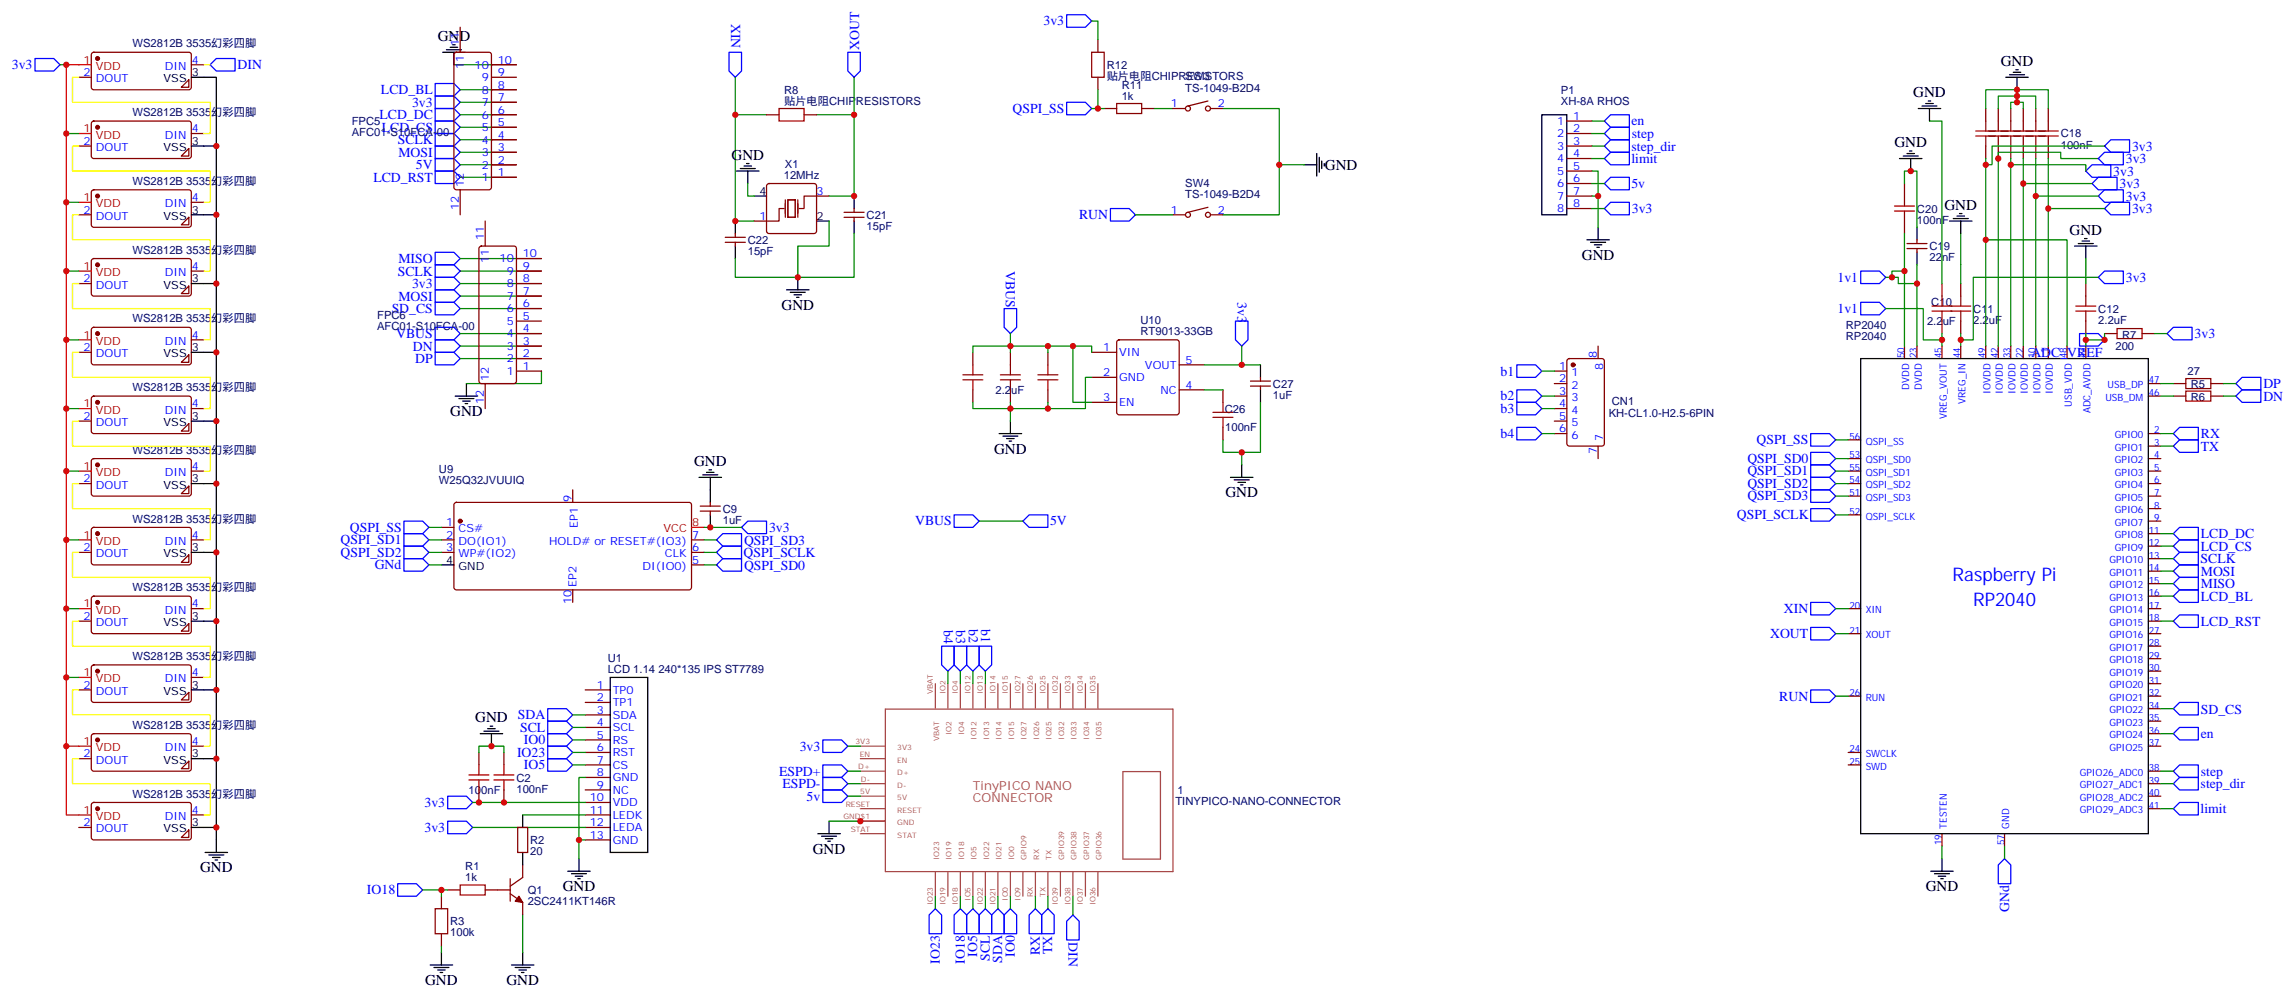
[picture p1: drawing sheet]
<svg xmlns="http://www.w3.org/2000/svg" width="648mm" height="282mm" viewBox="0 0 648 282" stroke-linecap="round" stroke-linejoin="round" font-family="sans-serif">
<defs><g id="words">
<g font-size="5.3" fill="#00f">
<text x="550.9" y="163.8">Raspberry Pi</text>
<text x="556.6" y="170.9">RP2040</text>
</g>
<g font-size="4.2">
<text x="123.5" y="11.5">GND</text>
<text x="564.4" y="18.5">GND</text>
<text x="539.8" y="27.4">GND</text>
<text x="534.5" y="41.5">GND</text>
<text x="206.4" y="45">GND</text>
<text x="373.8" y="47.9">GND</text>
<text x="548.6" y="59.1">GND</text>
<text x="583.8" y="66.2">GND</text>
<text x="446.3" y="73.3">GND</text>
<text x="220.5" y="87.4">GND</text>
<text x="127" y="117.4">GND</text>
<text x="195.8" y="131.4">GND</text>
<text x="280.5" y="128">GND</text>
<text x="345.7" y="140.3">GND</text>
<text x="134.1" y="203.8">GND</text>
<text x="229.3" y="240.9">GND</text>
<text x="56.4" y="246.2">GND</text>
<text x="158.7" y="251.5">GND</text>
<text x="543.3" y="251.5">GND</text>
<text x="119.9" y="277.9">GND</text>
<text x="142.9" y="277.9">GND</text>
</g>
<g font-size="3.9" fill="#00f">
<text x="206.3" y="6.7" transform="rotate(90 206.3 6.7)">XIN</text>
<text x="294.4" y="7.2">3v3</text>
<text x="242.4" y="14.2" transform="rotate(-90 242.4 14.2)">XOUT</text>
<text x="3.4" y="19.5">3v3</text>
<text x="67" y="19.6">DIN</text>
<text x="107.5" y="26.6">LCD_BL</text>
<text x="107" y="33.6">LCD_DC</text>
<text x="116.2" y="30.1">3v3</text>
<text x="285.7" y="31.9">QSPI_SS</text>
<text x="460.2" y="35.4">en</text>
<text x="107.7" y="37.1">LCD_CS</text>
<text x="112.2" y="40.7">SCLK</text>
<text x="460.4" y="39">step</text>
<text x="112.4" y="44.2">MOSI</text>
<text x="117.3" y="47.7">5V</text>
<text x="460.2" y="46.1">limit</text>
<text x="460.3" y="42.5">step_dir</text>
<text x="599.7" y="46.1">3v3</text>
<text x="601.5" y="42.5">3v3</text>
<text x="105.3" y="51.3">LCD_RST</text>
<text x="460.2" y="53">5v</text>
<text x="596.2" y="49.6">3v3</text>
<text x="598" y="53.1">3v3</text>
<text x="599.7" y="56.6">3v3</text>
<text x="304.4" y="61.8">RUN</text>
<text x="460.4" y="60.1">3v3</text>
<text x="601.5" y="60.2">3v3</text>
<text x="112.2" y="77.8">SCLK</text>
<text x="112.4" y="74.2">MISO</text>
<text x="283.7" y="76.4" transform="rotate(90 283.7 76.4)">VBUS</text>
<text x="116.2" y="81.3">3v3</text>
<text x="518.4" y="79.5">1v1</text>
<text x="599.7" y="79.6">3v3</text>
<text x="110.5" y="88.3">SD_CS</text>
<text x="112.4" y="84.8">MOSI</text>
<text x="349.1" y="85.1" transform="rotate(90 349.1 85.1)">3v3</text>
<text x="518.4" y="88.3">1v1</text>
<text x="111.8" y="95.4">VBUS</text>
<text x="619.1" y="95.4">3v3</text>
<text x="116.5" y="98.9">DN</text>
<text x="573.1" y="100.7">ADC_VREF</text>
<text x="117.1" y="102.4">DP</text>
<text x="423.3" y="106">b1</text>
<text x="423.3" y="112.9">b2</text>
<text x="638.5" y="109.6">DP</text>
<text x="638.5" y="113.1">DN</text>
<text x="423.3" y="116.5">b3</text>
<text x="423.3" y="123.5">b4</text>
<text x="495.6" y="125.3">QSPI_SS</text>
<text x="620.9" y="123.7">RX</text>
<text x="493" y="130.6">QSPI_SD0</text>
<text x="620.9" y="127.2">TX</text>
<text x="493" y="134.2">QSPI_SD1</text>
<text x="493" y="137.7">QSPI_SD2</text>
<text x="493" y="141.2">QSPI_SD3</text>
<text x="258.2" y="148.3">VBUS</text>
<text x="296.2" y="148.2">5V</text>
<text x="490" y="146.5">QSPI_SCLK</text>
<text x="96.1" y="153.6">QSPI_SD1</text>
<text x="98.7" y="150">QSPI_SS</text>
<text x="209.9" y="153.6">QSPI_SD3</text>
<text x="217" y="150.1">3v3</text>
<text x="620.9" y="151.9">LCD_DC</text>
<text x="620.9" y="155.4">LCD_CS</text>
<text x="96.1" y="157.1">QSPI_SD2</text>
<text x="105.7" y="160.6">GNd</text>
<text x="209.8" y="157.2">QSPI_SCLK</text>
<text x="209.9" y="160.7">QSPI_SD0</text>
<text x="620.8" y="158.9">SCLK</text>
<text x="620.9" y="162.5">MOSI</text>
<text x="620.9" y="166">MISO</text>
<text x="503.2" y="173">XIN</text>
<text x="620.9" y="169.5">LCD_BL</text>
<text x="266.2" y="177.8" transform="rotate(90 266.2 177.8)">b4</text>
<text x="269.8" y="177.8" transform="rotate(90 269.8 177.8)">b3</text>
<text x="273.3" y="177.5" transform="rotate(90 273.3 177.5)">b2</text>
<text x="276.8" y="177.5" transform="rotate(90 276.8 177.5)">b1</text>
<text x="499.4" y="180">XOUT</text>
<text x="620.9" y="176.6">LCD_RST</text>
<text x="502" y="197.7">RUN</text>
<text x="146.1" y="203">SDA</text>
<text x="620.9" y="201.3">SD_CS</text>
<text x="146.7" y="206.5">SCL</text>
<text x="620.9" y="208.3">en</text>
<text x="145.9" y="213.6">IO23</text>
<text x="147.8" y="210">IO0</text>
<text x="225.6" y="211.8">3v3</text>
<text x="147.8" y="217.1">IO5</text>
<text x="219.8" y="218.8">ESPD+</text>
<text x="620.9" y="218.8">step</text>
<text x="119.8" y="227.7">3v3</text>
<text x="220.7" y="222.3">ESPD-</text>
<text x="227.5" y="225.9">5v</text>
<text x="620.8" y="222.4">step_dir</text>
<text x="620.8" y="229.4">limit</text>
<text x="119.8" y="234.7">3v3</text>
<text x="103.5" y="252.3">IO18</text>
<text x="566.8" y="257.4" transform="rotate(-90 566.8 257.4)">GNd</text>
<text x="293.3" y="269.4" transform="rotate(-90 293.3 269.4)">RX</text>
<text x="296.9" y="269.2" transform="rotate(-90 296.9 269.2)">TX</text>
<text x="301.4" y="265.9" transform="rotate(90 301.4 265.9)">DIN</text>
<text x="265.1" y="271.9" transform="rotate(-90 265.1 271.9)">IO23</text>
<text x="272.2" y="271.9" transform="rotate(-90 272.2 271.9)">IO18</text>
<text x="275.7" y="270" transform="rotate(-90 275.7 270)">IO5</text>
<text x="279.2" y="271.1" transform="rotate(-90 279.2 271.1)">SCL</text>
<text x="282.7" y="271.7" transform="rotate(-90 282.7 271.7)">SDA</text>
<text x="286.3" y="270" transform="rotate(-90 286.3 270)">IO0</text>
</g>
<g font-size="3.5" fill="#a54b4b">
<text x="274.5" y="222.9">TinyPICO NANO</text>
<text x="274.5" y="226.4">CONNECTOR</text>
</g>
<g font-size="3.2" fill="#f00">
<text x="23.6" y="17.9">1</text>
<text x="27.1" y="19.7">VDD</text>
<text x="23.6" y="37.3">1</text>
<text x="27.1" y="39.1">VDD</text>
<text x="23.6" y="56.7">1</text>
<text x="27.1" y="58.5">VDD</text>
<text x="23.6" y="76.1">1</text>
<text x="27.1" y="77.9">VDD</text>
<text x="23.6" y="95.5">1</text>
<text x="27.1" y="97.3">VDD</text>
<text x="23.6" y="114.9">1</text>
<text x="27.1" y="116.7">VDD</text>
<text x="23.6" y="132.6">1</text>
<text x="27.1" y="134.3">VDD</text>
<text x="195.3" y="148.4">8</text>
<text x="23.6" y="152">1</text>
<text x="27.1" y="153.7">VDD</text>
<text x="187.2" y="150.2">VCC</text>
<text x="23.6" y="171.4">1</text>
<text x="27.1" y="173.1">VDD</text>
<text x="23.6" y="190.8">1</text>
<text x="27.1" y="192.5">VDD</text>
<text x="23.6" y="210.2">1</text>
<text x="27.1" y="211.9">VDD</text>
<text x="23.6" y="229.6">1</text>
<text x="27.1" y="231.4">VDD</text>
</g>
<g font-size="3.2" fill="#000080">
<text x="37.4" y="13.4">WS2812B 3535幻彩四脚</text>
<text x="312.2" y="22.6">贴片电阻CHIPRESISTORS</text>
<text x="312.2" y="19.4">R12</text>
<text x="334.4" y="22.7">SW3</text>
<text x="221.2" y="29.6">贴片电阻CHIPRESISTORS</text>
<text x="221.2" y="26.4">R8</text>
<text x="316.4" y="28.2">1k</text>
<text x="316.4" y="25">R11</text>
<text x="334.4" y="25.9">TS-1049-B2D4</text>
<text x="440.4" y="29.6">XH-8A RHOS</text>
<text x="440.4" y="26.6">P1</text>
<text x="37.4" y="32.8">WS2812B 3535</text>
<text x="59.6" y="32.8">幻彩四脚</text>
<text x="99.2" y="35.3">FPC5</text>
<text x="99.2" y="38.5">AFC01-S10FCA-00</text>
<text x="581.4" y="42">100nF</text>
<text x="581.4" y="38.8">C18</text>
<text x="221.4" y="47.4">X1</text>
<text x="37.4" y="52.2">WS2812B 3535</text>
<text x="59.6" y="52.2">幻彩四脚</text>
<text x="221.1" y="50.5">12MHz</text>
<text x="334.4" y="52.7">SW4</text>
<text x="334.4" y="55.8">TS-1049-B2D4</text>
<text x="540.8" y="60">C20</text>
<text x="244.5" y="64.9">15pF</text>
<text x="244.5" y="61.7">C21</text>
<text x="540.8" y="63.1">100nF</text>
<text x="37.4" y="71.6">WS2812B 3535</text>
<text x="59.6" y="71.6">幻彩四脚</text>
<text x="211" y="72">15pF</text>
<text x="211" y="68.8">C22</text>
<text x="544.3" y="70.6">C19</text>
<text x="544.3" y="73.7">22nF</text>
<text x="544.8" y="86.4">C10</text>
<text x="556.7" y="88.2">C11</text>
<text x="592" y="88.2">C12</text>
<text x="37.4" y="91">WS2812B 3535</text>
<text x="59.6" y="91">幻彩四脚</text>
<text x="106.4" y="93.1">AFC01-S10FCA-00</text>
<text x="106.4" y="90">FPC6</text>
<text x="321.7" y="94.6">RT9013-33GB</text>
<text x="321.7" y="91.5">U10</text>
<text x="520.7" y="95.9">RP2040</text>
<text x="520.7" y="92.8">RP2040</text>
<text x="543.7" y="91.7">2.2uF</text>
<text x="556.7" y="91.4">2.2uF</text>
<text x="592" y="91.4">2.2uF</text>
<text x="598.7" y="95.5">R7</text>
<text x="596.8" y="98.8">200</text>
<text x="617.1" y="105.8">27</text>
<text x="37.4" y="110.4">WS2812B 3535</text>
<text x="59.6" y="110.4">幻彩四脚</text>
<text x="280.8" y="111.1">2.2uF</text>
<text x="359.1" y="112.5">1uF</text>
<text x="359.1" y="109.4">C27</text>
<text x="618.1" y="113.2">R6</text>
<text x="618.1" y="109.4">R5</text>
<text x="345.5" y="116.4">C26</text>
<text x="453.8" y="117.7">KH-CL1.0-H2.5-6PIN</text>
<text x="454.7" y="114.4">CN1</text>
<text x="345.6" y="121.7">100nF</text>
<text x="37.4" y="128">WS2812B 3535</text>
<text x="59.6" y="128">幻彩四脚</text>
<text x="123.8" y="136.5">W25Q32JVUUIQ</text>
<text x="123.8" y="133.4">U9</text>
<text x="37.4" y="147.4">WS2812B 3535</text>
<text x="59.6" y="147.4">幻彩四脚</text>
<text x="203.9" y="147.8">1uF</text>
<text x="203.9" y="144.6">C9</text>
<text x="37.4" y="166.8">WS2812B 3535</text>
<text x="59.6" y="166.8">幻彩四脚</text>
<text x="37.4" y="186.2">WS2812B 3535</text>
<text x="59.6" y="186.2">幻彩四脚</text>
<text x="171.4" y="189.8">LCD 1.14 240*135 IPS ST7789</text>
<text x="171.4" y="186.7">U1</text>
<text x="37.4" y="205.6">WS2812B 3535</text>
<text x="59.6" y="205.6">幻彩四脚</text>
<text x="145.7" y="220.5">C2</text>
<text x="37.4" y="225">WS2812B 3535</text>
<text x="59.6" y="225">幻彩四脚</text>
<text x="132.2" y="224">100nF</text>
<text x="145.7" y="223.7">100nF</text>
<text x="331.6" y="227.2">TINYPICO-NANO-CONNECTOR</text>
<text x="332.2" y="224.1">1</text>
<text x="149.6" y="238.1">R2</text>
<text x="131.2" y="245.5">R1</text>
<text x="149.6" y="241.3">20</text>
<text x="131.2" y="248.6">1k</text>
<text x="148.9" y="255.4">2SC2411KT146R</text>
<text x="148.9" y="252.2">Q1</text>
<text x="127" y="261.1">R3</text>
<text x="127" y="264.2">100k</text>
</g>
<g font-size="3.2" fill="#00f">
<text x="54.2" y="17.9">4</text>
<text x="129.5" y="13" transform="rotate(-90 129.5 13)">11</text>
<text x="140.4" y="17.9">10</text>
<text x="23.6" y="21.4">2</text>
<text x="27.1" y="23.2">DOUT</text>
<text x="46.5" y="19.7">DIN</text>
<text x="130.9" y="19.5" transform="rotate(-90 130.9 19.5)">11</text>
<text x="133.9" y="19.3">10</text>
<text x="135.9" y="22.9">9</text>
<text x="140.4" y="21.4">9</text>
<text x="135.9" y="29.9">7</text>
<text x="135.9" y="26.4">8</text>
<text x="140.4" y="28.5">7</text>
<text x="140.4" y="25">8</text>
<text x="135.9" y="33.4">6</text>
<text x="140.4" y="35.6">5</text>
<text x="140.4" y="32">6</text>
<text x="330.3" y="30.3">1</text>
<text x="343.6" y="30.3">2</text>
<text x="439.3" y="35.2">1</text>
<text x="443.8" y="33.8">1</text>
<text x="23.6" y="40.9">2</text>
<text x="46.5" y="39.1">DIN</text>
<text x="54.2" y="37.3">4</text>
<text x="135.9" y="40.5">4</text>
<text x="135.9" y="37">5</text>
<text x="140.4" y="39.1">4</text>
<text x="439.3" y="38.7">2</text>
<text x="443.8" y="37.3">2</text>
<text x="443.8" y="40.9">3</text>
<text x="27.1" y="42.6">DOUT</text>
<text x="135.9" y="47.6">2</text>
<text x="135.9" y="44">3</text>
<text x="140.4" y="46.1">2</text>
<text x="140.4" y="42.6">3</text>
<text x="439.3" y="42.3">3</text>
<text x="439.3" y="45.8">4</text>
<text x="443.8" y="44.4">4</text>
<text x="443.8" y="47.9">5</text>
<text x="130.9" y="52.8" transform="rotate(-90 130.9 52.8)">12</text>
<text x="135.9" y="51.1">1</text>
<text x="140.4" y="49.7">1</text>
<text x="439.3" y="49.3">5</text>
<text x="439.3" y="52.8">6</text>
<text x="443.8" y="51.4">6</text>
<text x="46.5" y="58.5">DIN</text>
<text x="54.2" y="56.7">4</text>
<text x="129.5" y="59.3" transform="rotate(-90 129.5 59.3)">12</text>
<text x="230.4" y="55">3</text>
<text x="439.3" y="56.4">7</text>
<text x="439.3" y="59.9">8</text>
<text x="443.8" y="55">7</text>
<text x="443.8" y="58.5">8</text>
<text x="23.6" y="60.3">2</text>
<text x="27.1" y="62">DOUT</text>
<text x="214.2" y="62">1</text>
<text x="330.3" y="60.3">1</text>
<text x="343.6" y="60.3">2</text>
<text x="136.5" y="67.7" transform="rotate(-90 136.5 67.7)">11</text>
<text x="46.5" y="77.9">DIN</text>
<text x="54.2" y="76.1">4</text>
<text x="137.9" y="74.2" transform="rotate(-90 137.9 74.2)">11</text>
<text x="141" y="74">10</text>
<text x="143" y="77.5">9</text>
<text x="147.5" y="76.1">9</text>
<text x="147.5" y="72.6">10</text>
<text x="23.6" y="79.7">2</text>
<text x="27.1" y="81.4">DOUT</text>
<text x="143" y="81.1">8</text>
<text x="147.5" y="83.2">7</text>
<text x="147.5" y="79.7">8</text>
<text x="143" y="88.1">6</text>
<text x="143" y="84.6">7</text>
<text x="147.5" y="86.7">6</text>
<text x="54.2" y="95.5">4</text>
<text x="143" y="95.2">4</text>
<text x="143" y="91.7">5</text>
<text x="147.5" y="93.8">4</text>
<text x="147.5" y="90.2">5</text>
<text x="23.6" y="99.1">2</text>
<text x="27.1" y="100.8">DOUT</text>
<text x="46.5" y="97.3">DIN</text>
<text x="143" y="98.7">3</text>
<text x="147.5" y="100.8">2</text>
<text x="147.5" y="97.3">3</text>
<text x="311.2" y="99.1">1</text>
<text x="315.7" y="100.5">VIN</text>
<text x="450.5" y="101" transform="rotate(-90 450.5 101)">8</text>
<text x="137.9" y="107.5" transform="rotate(-90 137.9 107.5)">12</text>
<text x="143" y="105.8">1</text>
<text x="143" y="102.2">2</text>
<text x="147.5" y="104.4">1</text>
<text x="311.2" y="106.1">2</text>
<text x="315.7" y="107.5">GND</text>
<text x="323" y="104">VOUT</text>
<text x="334.4" y="102.6">5</text>
<text x="439.8" y="104.4">1</text>
<text x="439.8" y="107.9">2</text>
<text x="443.3" y="106.1">1</text>
<text x="452.3" y="104.5" transform="rotate(-90 452.3 104.5)">8</text>
<text x="311.2" y="113.2">3</text>
<text x="327.4" y="111.1">NC</text>
<text x="334.4" y="109.6">4</text>
<text x="439.8" y="111.4">3</text>
<text x="443.3" y="109.6">2</text>
<text x="443.3" y="113.2">3</text>
<text x="23.6" y="118.5">2</text>
<text x="46.5" y="116.7">DIN</text>
<text x="54.2" y="114.9">4</text>
<text x="136.5" y="114" transform="rotate(-90 136.5 114)">12</text>
<text x="315.7" y="114.6">EN</text>
<text x="439.8" y="114.9">4</text>
<text x="439.8" y="118.5">5</text>
<text x="443.3" y="116.7">4</text>
<text x="27.1" y="120.2">DOUT</text>
<text x="439.8" y="122">6</text>
<text x="443.3" y="120.2">5</text>
<text x="443.3" y="123.8">6</text>
<text x="452.3" y="124.6" transform="rotate(-90 452.3 124.6)">7</text>
<text x="450.5" y="128.1" transform="rotate(-90 450.5 128.1)">7</text>
<text x="23.6" y="136.1">2</text>
<text x="27.1" y="137.9">DOUT</text>
<text x="46.5" y="134.3">DIN</text>
<text x="54.2" y="132.6">4</text>
<text x="161.2" y="141.6" transform="rotate(-90 161.2 141.6)">9</text>
<text x="125.9" y="148.4">1</text>
<text x="163" y="149" transform="rotate(-90 163 149)">EP1</text>
<text x="23.6" y="155.5">2</text>
<text x="46.5" y="153.7">DIN</text>
<text x="54.2" y="152">4</text>
<text x="125.9" y="152">2</text>
<text x="125.9" y="155.5">3</text>
<text x="129.4" y="150.2">CS#</text>
<text x="129.4" y="153.7">DO(IO1)</text>
<text x="154.9" y="153.7">HOLD# or RESET#(IO3)</text>
<text x="195.3" y="155.5">6</text>
<text x="195.3" y="152">7</text>
<text x="27.1" y="157.3">DOUT</text>
<text x="129.4" y="157.3">WP#(IO2)</text>
<text x="181.3" y="160.8">DI(IO0)</text>
<text x="187.6" y="157.3">CLK</text>
<text x="195.3" y="159">5</text>
<text x="162.6" y="165.7" transform="rotate(-90 162.6 165.7)">EP2</text>
<text x="46.5" y="173.1">DIN</text>
<text x="54.2" y="171.4">4</text>
<text x="161.2" y="170.5" transform="rotate(-90 161.2 170.5)">10</text>
<text x="23.6" y="174.9">2</text>
<text x="27.1" y="176.7">DOUT</text>
<text x="54.2" y="190.8">4</text>
<text x="23.6" y="194.3">2</text>
<text x="27.1" y="196.1">DOUT</text>
<text x="46.5" y="192.5">DIN</text>
<text x="168.4" y="194.3">1</text>
<text x="168.4" y="197.8">2</text>
<text x="172.9" y="195.7">TP0</text>
<text x="168.4" y="201.4">3</text>
<text x="172.9" y="199.2">TP1</text>
<text x="172.9" y="202.8">SDA</text>
<text x="168.4" y="204.9">4</text>
<text x="168.4" y="208.4">5</text>
<text x="172.9" y="206.3">SCL</text>
<text x="172.9" y="209.8">RS</text>
<text x="23.6" y="213.7">2</text>
<text x="27.1" y="215.5">DOUT</text>
<text x="46.5" y="211.9">DIN</text>
<text x="54.2" y="210.2">4</text>
<text x="168.4" y="211.9">6</text>
<text x="168.4" y="215.5">7</text>
<text x="172.9" y="213.4">RST</text>
<text x="168.4" y="219">8</text>
<text x="172.9" y="216.9">CS</text>
<text x="172.9" y="220.4">GND</text>
<text x="166.4" y="226.1">10</text>
<text x="168.4" y="222.5">9</text>
<text x="172.9" y="223.9">NC</text>
<text x="172.9" y="227.5">VDD</text>
<text x="23.6" y="233.1">2</text>
<text x="46.5" y="231.4">DIN</text>
<text x="54.2" y="229.6">4</text>
<text x="166.4" y="229.6">11</text>
<text x="166.4" y="233.1">12</text>
<text x="172.9" y="231">LEDK</text>
<text x="27.1" y="234.9">DOUT</text>
<text x="166.4" y="236.6">13</text>
<text x="172.9" y="234.5">LEDA</text>
<text x="172.9" y="238.1">GND</text>
</g>
<g font-size="3.2">
<text x="46.2" y="23.2">VSS</text>
<text x="54.2" y="21.4">3</text>
<text x="54.2" y="40.9">3</text>
<text x="46.2" y="42.6">VSS</text>
<text x="214.2" y="55">4</text>
<text x="46.2" y="62">VSS</text>
<text x="54.2" y="60.3">3</text>
<text x="230.4" y="62">2</text>
<text x="46.2" y="81.4">VSS</text>
<text x="54.2" y="79.7">3</text>
<text x="46.2" y="100.8">VSS</text>
<text x="54.2" y="99.1">3</text>
<text x="54.2" y="118.5">3</text>
<text x="46.2" y="120.2">VSS</text>
<text x="46.2" y="137.9">VSS</text>
<text x="54.2" y="136.1">3</text>
<text x="54.2" y="155.5">3</text>
<text x="46.2" y="157.3">VSS</text>
<text x="125.9" y="159">4</text>
<text x="129.4" y="160.8">GND</text>
<text x="46.2" y="176.7">VSS</text>
<text x="54.2" y="174.9">3</text>
<text x="46.2" y="196.1">VSS</text>
<text x="54.2" y="194.3">3</text>
<text x="46.2" y="215.5">VSS</text>
<text x="54.2" y="213.7">3</text>
<text x="54.2" y="233.1">3</text>
<text x="46.2" y="234.9">VSS</text>
</g>
<g font-size="2.8" fill="#00f">
<text x="537.2" y="101.1" transform="rotate(-90 537.2 101.1)">50</text>
<text x="540.8" y="101.1" transform="rotate(-90 540.8 101.1)">23</text>
<text x="547.8" y="101.1" transform="rotate(-90 547.8 101.1)">45</text>
<text x="553.1" y="101.1" transform="rotate(-90 553.1 101.1)">44</text>
<text x="560.2" y="101.1" transform="rotate(-90 560.2 101.1)">49</text>
<text x="563.7" y="101.1" transform="rotate(-90 563.7 101.1)">42</text>
<text x="567.2" y="101.1" transform="rotate(-90 567.2 101.1)">33</text>
<text x="570.8" y="101.1" transform="rotate(-90 570.8 101.1)">22</text>
<text x="574.3" y="101.1" transform="rotate(-90 574.3 101.1)">10</text>
<text x="577.8" y="99.5" transform="rotate(-90 577.8 99.5)">1</text>
<text x="583.1" y="101.1" transform="rotate(-90 583.1 101.1)">48</text>
<text x="588.4" y="101.1" transform="rotate(-90 588.4 101.1)">43</text>
<text x="538.6" y="110" transform="rotate(-90 538.6 110)">DVDD</text>
<text x="542.1" y="110" transform="rotate(-90 542.1 110)">DVDD</text>
<text x="554.5" y="114" transform="rotate(-90 554.5 114)">VREG_IN</text>
<text x="561.5" y="111.1" transform="rotate(-90 561.5 111.1)">IOVDD</text>
<text x="565.1" y="111.1" transform="rotate(-90 565.1 111.1)">IOVDD</text>
<text x="568.6" y="111.1" transform="rotate(-90 568.6 111.1)">IOVDD</text>
<text x="572.1" y="111.1" transform="rotate(-90 572.1 111.1)">IOVDD</text>
<text x="575.6" y="111.1" transform="rotate(-90 575.6 111.1)">IOVDD</text>
<text x="579.2" y="111.1" transform="rotate(-90 579.2 111.1)">IOVDD</text>
<text x="594" y="113.1">USB_DM</text>
<text x="594.6" y="109.6">USB_DP</text>
<text x="606.2" y="108.2">47</text>
<text x="606.2" y="111.7">46</text>
<text x="549.2" y="118.2" transform="rotate(-90 549.2 118.2)">VREG_VOUT</text>
<text x="584.5" y="114.7" transform="rotate(-90 584.5 114.7)">USB_VDD</text>
<text x="589.8" y="116.6" transform="rotate(-90 589.8 116.6)">ADC_AVDD</text>
<text x="521.8" y="124.1">56</text>
<text x="526.3" y="125.4">QSPI_SS</text>
<text x="596.6" y="123.7">GPIO0</text>
<text x="607.7" y="125.8">3</text>
<text x="607.7" y="122.3">2</text>
<text x="521.8" y="129.4">53</text>
<text x="526.3" y="130.7">QSPI_SD0</text>
<text x="596.6" y="130.7">GPIO2</text>
<text x="596.6" y="127.2">GPIO1</text>
<text x="607.7" y="129.4">4</text>
<text x="521.8" y="132.9">55</text>
<text x="521.8" y="136.4">54</text>
<text x="526.3" y="134.2">QSPI_SD1</text>
<text x="526.3" y="137.8">QSPI_SD2</text>
<text x="596.6" y="137.8">GPIO4</text>
<text x="596.6" y="134.2">GPIO3</text>
<text x="607.7" y="136.4">6</text>
<text x="607.7" y="132.9">5</text>
<text x="521.8" y="139.9">51</text>
<text x="526.3" y="141.3">QSPI_SD3</text>
<text x="596.6" y="141.3">GPIO5</text>
<text x="607.7" y="143.5">8</text>
<text x="607.7" y="139.9">7</text>
<text x="521.8" y="145.2">52</text>
<text x="526.3" y="146.6">QSPI_SCLK</text>
<text x="596.6" y="148.4">GPIO7</text>
<text x="596.6" y="144.8">GPIO6</text>
<text x="607.7" y="147">9</text>
<text x="596.6" y="155.4">GPIO9</text>
<text x="596.6" y="151.9">GPIO8</text>
<text x="606.2" y="154.1">12</text>
<text x="606.2" y="150.5">11</text>
<text x="595.1" y="158.9">GPIO10</text>
<text x="606.2" y="161.1">14</text>
<text x="606.2" y="157.6">13</text>
<text x="595.1" y="166">GPIO12</text>
<text x="595.1" y="162.5">GPIO11</text>
<text x="606.2" y="164.6">15</text>
<text x="521.8" y="171.7">20</text>
<text x="526.3" y="173.1">XIN</text>
<text x="595.1" y="173.1">GPIO14</text>
<text x="595.1" y="169.5">GPIO13</text>
<text x="606.2" y="171.7">17</text>
<text x="606.2" y="168.2">16</text>
<text x="521.8" y="178.8">21</text>
<text x="595.1" y="176.6">GPIO15</text>
<text x="606.2" y="178.8">27</text>
<text x="606.2" y="175.2">18</text>
<text x="526.3" y="180.1">XOUT</text>
<text x="595.1" y="183.6">GPIO17</text>
<text x="595.1" y="180.1">GPIO16</text>
<text x="606.2" y="185.8">29</text>
<text x="606.2" y="182.3">28</text>
<text x="595.1" y="190.7">GPIO19</text>
<text x="595.1" y="187.2">GPIO18</text>
<text x="606.2" y="189.3">30</text>
<text x="521.8" y="196.4">26</text>
<text x="526.3" y="197.7">RUN</text>
<text x="595.1" y="197.7">GPIO21</text>
<text x="595.1" y="194.2">GPIO20</text>
<text x="606.2" y="196.4">32</text>
<text x="606.2" y="192.9">31</text>
<text x="595.1" y="201.3">GPIO22</text>
<text x="606.2" y="203.4">35</text>
<text x="606.2" y="199.9">34</text>
<text x="595.1" y="208.3">GPIO24</text>
<text x="595.1" y="204.8">GPIO23</text>
<text x="606.2" y="207">36</text>
<text x="521.8" y="215.8">25</text>
<text x="521.8" y="212.3">24</text>
<text x="526.3" y="213.6">SWCLK</text>
<text x="595.1" y="211.9">GPIO25</text>
<text x="606.2" y="210.5">37</text>
<text x="526.3" y="217.2">SWD</text>
<text x="586.7" y="218.9">GPIO26_ADC0</text>
<text x="606.2" y="221.1">39</text>
<text x="606.2" y="217.6">38</text>
<text x="586.7" y="226">GPIO28_ADC2</text>
<text x="586.7" y="222.4">GPIO27_ADC1</text>
<text x="606.2" y="224.6">40</text>
<text x="549.2" y="233.8" transform="rotate(-90 549.2 233.8)">TESTEN</text>
<text x="566.8" y="233.8" transform="rotate(-90 566.8 233.8)">GND</text>
<text x="586.7" y="229.5">GPIO29_ADC3</text>
<text x="606.2" y="228.1">41</text>
<text x="547.8" y="238.4" transform="rotate(-90 547.8 238.4)">19</text>
<text x="565.5" y="238.4" transform="rotate(-90 565.5 238.4)">57</text>
</g>
<g font-size="2.1" fill="#a54b4b">
<text x="263.2" y="195.8" transform="rotate(-90 263.2 195.8)">VBAT</text>
<text x="266.7" y="195.8" transform="rotate(-90 266.7 195.8)">IO2</text>
<text x="270.2" y="195.8" transform="rotate(-90 270.2 195.8)">IO4</text>
<text x="273.8" y="195.8" transform="rotate(-90 273.8 195.8)">IO12</text>
<text x="277.3" y="195.8" transform="rotate(-90 277.3 195.8)">IO13</text>
<text x="280.8" y="195.8" transform="rotate(-90 280.8 195.8)">IO14</text>
<text x="284.3" y="195.8" transform="rotate(-90 284.3 195.8)">IO15</text>
<text x="287.9" y="195.8" transform="rotate(-90 287.9 195.8)">IO27</text>
<text x="291.4" y="195.8" transform="rotate(-90 291.4 195.8)">IO26</text>
<text x="294.9" y="195.8" transform="rotate(-90 294.9 195.8)">IO25</text>
<text x="298.5" y="195.8" transform="rotate(-90 298.5 195.8)">IO32</text>
<text x="302" y="195.8" transform="rotate(-90 302 195.8)">IO33</text>
<text x="305.5" y="195.8" transform="rotate(-90 305.5 195.8)">IO34</text>
<text x="309" y="195.8" transform="rotate(-90 309 195.8)">IO35</text>
<text x="241.4" y="210">3V3</text>
<text x="264.9" y="209.1" transform="rotate(-90 264.9 209.1)">VBAT</text>
<text x="268.4" y="207.3" transform="rotate(-90 268.4 207.3)">IO2</text>
<text x="272" y="207.3" transform="rotate(-90 272 207.3)">IO4</text>
<text x="275.5" y="208.7" transform="rotate(-90 275.5 208.7)">IO12</text>
<text x="279" y="208.7" transform="rotate(-90 279 208.7)">IO13</text>
<text x="282.6" y="208.7" transform="rotate(-90 282.6 208.7)">IO14</text>
<text x="286.1" y="208.7" transform="rotate(-90 286.1 208.7)">IO15</text>
<text x="289.6" y="208.7" transform="rotate(-90 289.6 208.7)">IO27</text>
<text x="293.1" y="208.7" transform="rotate(-90 293.1 208.7)">IO26</text>
<text x="296.7" y="208.7" transform="rotate(-90 296.7 208.7)">IO25</text>
<text x="300.2" y="208.7" transform="rotate(-90 300.2 208.7)">IO32</text>
<text x="303.7" y="208.7" transform="rotate(-90 303.7 208.7)">IO33</text>
<text x="307.3" y="208.7" transform="rotate(-90 307.3 208.7)">IO34</text>
<text x="310.8" y="208.7" transform="rotate(-90 310.8 208.7)">IO35</text>
<text x="242.6" y="213.5">EN</text>
<text x="253.1" y="211.7">3V3</text>
<text x="253.1" y="215.2">EN</text>
<text x="242.1" y="217">D+</text>
<text x="242.9" y="220.5">D-</text>
<text x="253.1" y="218.7">D+</text>
<text x="238.6" y="227.6">RESET</text>
<text x="242.7" y="224.1">5V</text>
<text x="253.1" y="225.8">5V</text>
<text x="253.1" y="222.3">D-</text>
<text x="237.9" y="231.1">GND$1</text>
<text x="253.1" y="229.3">RESET</text>
<text x="253.1" y="232.9">GND</text>
<text x="240" y="234.7">STAT</text>
<text x="253.1" y="236.4">STAT</text>
<text x="264.9" y="242.6" transform="rotate(-90 264.9 242.6)">IO23</text>
<text x="268.4" y="242.6" transform="rotate(-90 268.4 242.6)">IO19</text>
<text x="272" y="242.6" transform="rotate(-90 272 242.6)">IO18</text>
<text x="275.5" y="242.6" transform="rotate(-90 275.5 242.6)">IO5</text>
<text x="279" y="242.6" transform="rotate(-90 279 242.6)">IO22</text>
<text x="282.6" y="242.6" transform="rotate(-90 282.6 242.6)">IO21</text>
<text x="286.1" y="242.6" transform="rotate(-90 286.1 242.6)">IO0</text>
<text x="289.6" y="242.6" transform="rotate(-90 289.6 242.6)">GPIO9</text>
<text x="293.1" y="242.6" transform="rotate(-90 293.1 242.6)">RX</text>
<text x="296.7" y="242.6" transform="rotate(-90 296.7 242.6)">TX</text>
<text x="300.2" y="242.6" transform="rotate(-90 300.2 242.6)">GPIO39</text>
<text x="303.7" y="242.6" transform="rotate(-90 303.7 242.6)">GPIO38</text>
<text x="307.3" y="242.6" transform="rotate(-90 307.3 242.6)">GPIO37</text>
<text x="310.8" y="242.6" transform="rotate(-90 310.8 242.6)">GPIO36</text>
<text x="263.2" y="255.4" transform="rotate(-90 263.2 255.4)">IO23</text>
<text x="266.7" y="255.4" transform="rotate(-90 266.7 255.4)">IO19</text>
<text x="270.2" y="255.4" transform="rotate(-90 270.2 255.4)">IO18</text>
<text x="273.8" y="254.1" transform="rotate(-90 273.8 254.1)">IO5</text>
<text x="277.3" y="255.4" transform="rotate(-90 277.3 255.4)">IO22</text>
<text x="280.8" y="255.4" transform="rotate(-90 280.8 255.4)">IO21</text>
<text x="284.3" y="254.1" transform="rotate(-90 284.3 254.1)">IO0</text>
<text x="287.9" y="254.1" transform="rotate(-90 287.9 254.1)">IO9</text>
<text x="291.4" y="253.1" transform="rotate(-90 291.4 253.1)">RX</text>
<text x="294.9" y="253" transform="rotate(-90 294.9 253)">TX</text>
<text x="298.5" y="255.4" transform="rotate(-90 298.5 255.4)">IO39</text>
<text x="302" y="255.4" transform="rotate(-90 302 255.4)">IO38</text>
<text x="305.5" y="255.4" transform="rotate(-90 305.5 255.4)">IO37</text>
<text x="309" y="255.4" transform="rotate(-90 309 255.4)">IO36</text>
</g>
</g></defs>
<g fill="none" stroke="#870000" stroke-width=".35">
<path d="M26 15l.5-.3 27 .1 .5 .7-.1 9.4-.6 .4h-27.1l-.4-.7v-9.1zM54 18.3h3.5M128.3 15l.5-.3h9.1l.7 .5v37.6l-.4 .7-9.4 .1-.7-.5v-37.6zM129.8 7.7v7M138.6 18.3h7.1M309.7 11.2v3.5M22.2 21.8h3.6M26 34.4l.5-.3 27 .1 .5 .7-.1 9.4-.6 .4h-27.1l-.4-.7v-9.1zM51.2 24.6l2.1-2.1v2.1zM54 37.7h3.5M138.6 21.8h7.1M138.6 32.4h7.1"/>
<path d="M138.6 39.4h7.1M138.6 35.9h7.1M138.6 28.9h7.1M138.6 25.3h7.1M216.3 32.4h3.5M226.8 32.4h3.6M309.7 21.8v3.5M311.5 30.6h3.5M322.1 30.6h3.5M330.9 30.6h3.5M340.8 28.5l-5.7 1.4M341.5 30.6h3.5"/>
<path d="M442 37.7h7.1M442 34.1h7.1M560.2 30.6v3.5M563.7 30.6v3.5M567.3 30.6v3.5M570.8 30.6v3.5M574.3 30.6v3.5M577.8 30.6v3.5M22.2 41.2h3.6M26 53.8l.5-.2h27l.5 .7-.1 9.4-.6 .4h-27.1l-.4-.7v-9.1zM53.3 41.9v2.1h-2.1zM54 57.1h3.5"/>
<path d="M129.8 53.6v7M138.6 50h7.1M138.6 46.5h7.1M138.6 43h7.1M216.5 52l.5-.2h12.7l.5 .2 .2 .5v12.7l-.3 .5-.4 .2h-12.7l-.5-.2-.2-.5v-12.7zM230.4 55.3h3.5M238.1 59.9h5.7M240.9 58.8v1.1M340.8 58.5l-5.7 1.4M442 41.2h7.1M442 55.3h7.1M442 44.7h7.1"/>
<path d="M442 48.3h7.1M442 51.8h7.1M442 58.8h7.1M537.3 51.8v3.5M560.2 41.2v3.5M563.7 41.2v3.5M567.3 41.2v3.5M570.8 41.2v3.5M574.3 41.2v3.5M577.8 41.2v3.5M22.2 60.6h3.6M26 73.2l.5-.2h27l.5 .7-.1 9.4-.6 .4h-27.1l-.4-.7v-9.1z"/>
<path d="M53.3 61.3v2.1h-2.1zM54 76.5h3.5M135.3 69.6l.5-.2h9.2l.6 .5 .1 37.6-.5 .7h-9.4l-.6-.4-.1-37.7zM136.9 62.4v7M145.7 76.5h7.1M145.7 73h7.1M204.6 68.4h5.7M204.6 67h5.7M207.4 65.9v1.1M207.4 68.4v1M212.7 62.4h3.6M238.1 61.3h5.7"/>
<path d="M240.9 61.3v1.1M330.9 60.6h3.5M341.5 60.6h3.5M537.3 62.4v3.5M538 68.7h5.6M538 70.1h5.6M540.8 67.7v1M540.8 70.1v1.1M22.2 80h3.6M22.2 99.4h3.6M26 92.6l.5-.2h27l.5 .7-.1 9.4-.6 .4h-27.1l-.4-.7v-9.1zM53.3 80.7v2.1h-2.1z"/>
<path d="M54 95.9h3.5M145.7 80h7.1M145.7 94.1h7.1M145.7 97.6h7.1M145.7 90.6h7.1M145.7 87.1h7.1M145.7 83.5h7.1M274.5 99.4v3.5M285 99.4v3.5M295.6 99.4v3.5M308 99.4h7M315.3 96.1l.4-.2h16.3l.5 .2 .2 .5v19.7l-.3 .5-.4 .3h-16.3l-.5-.3-.2-.5v-19.7z"/>
<path d="M450.8 97.6v3.6M537.3 97.6v3.6M540.8 97.6v3.6M547.9 80v3.5M547.9 90.6v3.5M547.9 97.6v3.6M553.2 80v3.5M553.2 90.6v3.5M553.2 97.6v3.6M560.2 97.6v3.6M563.7 97.6v3.6M567.3 97.6v3.6"/>
<path d="M570.8 97.6v3.6M574.3 97.6v3.6M577.8 97.6v3.6M583.1 97.6v3.6M588.4 80v3.5M588.4 90.6v3.5M588.4 97.6v3.6M593.7 94.1h3.6M604.3 94.1h3.5M22.2 118.8h3.6M26 112l.5-.2h27l.5 .7-.1 9.4-.6 .4h-27.1l-.4-.7v-9.1zM51.2 102.2l2.1-2.1v2.1z"/>
<path d="M53.3 119.5v2.1h-2.1zM54 115.3h3.5M136.9 108.2v7.1M145.7 104.7h7.1M145.7 101.2h7.1M274.5 110v3.5M285 110v3.5M295.6 110v3.5M308 106.5h7M308 113.5h7M332.7 110h7M332.7 102.9h7"/>
<path d="M345 110v3.5M352.8 107.5h5.6M352.8 108.9h5.6M355.6 106.5v1M355.6 108.9v1.1M438.5 108.2h3.5M438.5 111.8h3.5M438.5 118.8h3.5M438.5 115.3h3.5M438.5 104.7h3.5M442.3 101.4l.4-.2h9.2l.7 .4v23.6l-.4 .6-9.5 .1-.6-.5-.1-23.5zM606.1 108.2h3.5"/>
<path d="M606.1 111.8h3.5M613.1 108.2h3.6M613.1 111.8h3.6M623.7 108.2h3.5M623.7 111.8h3.5M22.2 136.5h3.6M26 129.6l.5-.2 27 .1 .5 .6-.1 9.5-.6 .4-27.1-.1-.4-.6v-9.2zM53.3 137.2v2.1h-2.1zM54 132.9h3.5M161.6 138.2v3.5M345 120.6v3.5M438.5 122.3h3.5"/>
<path d="M450.8 125.9v3.5M521.4 140h3.5M521.4 136.5h3.5M521.4 124.1h3.5M521.4 132.9h3.5M521.4 129.4h3.5M606.1 140h3.5M606.1 136.5h3.5M606.1 132.9h3.5M606.1 129.4h3.5M606.1 125.9h3.5M606.1 122.3h3.5"/>
<path d="M22.2 155.9h3.6M26 149l.5-.2 27 .1 .5 .6-.1 9.5-.6 .4-27.1-.1-.4-.6v-9.2zM53.3 156.6v2.1h-2.1zM54 152.3h3.5M124.5 155.9h3.6M124.5 152.3h3.6M124.5 148.8h3.6M128.3 142l.5-.3 65.9 .1 .4 .7-.1 23.5-.6 .4h-65.9l-.4-.7v-23.2zM195.1 155.9h3.5M195.1 152.3h3.5M195.1 159.4h3.5M197.6 144.2h5.6"/>
<path d="M197.6 142.8h5.6M200.4 141.7v1.1M200.4 144.2v1.1M521.4 145.3h3.5M606.1 147h3.5M606.1 143.5h3.5M606.1 157.6h3.5M606.1 154.1h3.5M606.1 150.6h3.5M22.2 175.3h3.6M26 168.4l.5-.2 27 .1 .5 .6-.1 9.5-.6 .4-27.1-.1-.4-.6v-9.2zM53.3 176v2.1h-2.1z"/>
<path d="M54 171.7h3.5M161.6 166.4v3.6M521.4 178.8h3.5M521.4 171.7h3.5M606.1 178.8h3.5M606.1 171.7h3.5M606.1 175.3h3.5M606.1 168.2h3.5M606.1 164.7h3.5M606.1 161.1h3.5M22.2 194.7h3.6M26 187.8l.5-.2 27 .1 .5 .6-.1 9.5-.6 .4-27.1-.1-.4-.6v-9.2z"/>
<path d="M53.3 195.4v2.1h-2.1zM54 191.1h3.5M165.1 194.7h7.1M165.1 198.2h7.1M521.4 196.4h3.5M606.1 200h3.5M606.1 196.4h3.5M606.1 192.9h3.5M606.1 189.4h3.5M606.1 185.8h3.5M606.1 182.3h3.5M22.2 214.1h3.6"/>
<path d="M26 207.2l.5-.2 27 .1 .5 .6-.1 9.5-.6 .4-27.1-.1-.4-.6v-9.2zM53.3 214.8v2.1h-2.1zM54 210.5h3.5M135.1 212.3v3.5M142.2 212.3v3.5M165.1 215.8h7.1M165.1 212.3h7.1M165.1 201.7h7.1M165.1 205.2h7.1M165.1 208.8h7.1M165.1 219.4h7.1M521.4 215.8h3.5"/>
<path d="M521.4 212.3h3.5M606.1 217.6h3.5M606.1 210.5h3.5M606.1 207h3.5M606.1 203.5h3.5M22.2 233.5h3.6M26 226.6l.5-.2 27 .1 .5 .6-.1 9.5-.6 .4-27.1-.1-.4-.6v-9.2zM53.3 234.2v2.1h-2.1zM54 229.9h3.5M135.1 222.9v3.5M142.2 222.9v3.5M146 233.5h2.9v7h-2.9z"/>
<path d="M165.1 233.5h7.1M165.1 229.9h7.1M165.1 222.9h7.1M165.1 226.4h7.1M165.1 237h7.1M547.9 235.2v3.6M565.5 235.2v3.6M606.1 228.2h3.5M606.1 224.6h3.5M606.1 221.1h3.5M124.5 252.9v3.5M126.3 251.1h3.5"/>
<path d="M136.9 251.1h7M143.9 252.2l3.6 2.4v3.6M143.9 247.9v6.4M147.5 244.1v3.5l-3.6 2.4M124.5 263.5v3.5"/>
<circle cx="335.1" cy="30.6" r=".71"/>
<circle cx="340.8" cy="30.6" r=".71"/>
<circle cx="335.1" cy="60.6" r=".71"/>
<circle cx="340.8" cy="60.6" r=".71"/>
</g>
<g fill="none" stroke="#000" stroke-width=".35">
<path d="M124.9 14.7h6.3M125.9 14h4.3M127 13.3h2.1M127.7 12.6h.7M128.1 14.7v3.6M568.7 19.7h.7M54 21.8h7v19.4h-7M435 32.4h7v28.2h-7zM541.2 30.6h6.3M542.2 29.9h4.3M543.3 29.2h2.1M544 28.5h.7"/>
<path d="M544.3 30.6v3.5M565.9 21.8h6.3M566.9 21.1h4.2M568 20.4h2.1M569 21.8v3.5M61 41.2v192.3h-7M207.8 48.3h6.3M208.8 47.6h4.3M209.9 46.8h2.1M210.6 46.1h.7M211 48.3v3.5M212.7 55.3h3.6"/>
<path d="M240.9 55.3v3.5M367.9 46.5h3.6M371.5 43.3v6.4M372.2 44.4v4.2M372.9 45.4v2.2M373.6 46.1v.7M535.9 44.7h6.3M536.9 44h4.3M538 43.3h2.1M538.7 42.6h.7M539 44.7v3.6M54 60.6h7"/>
<path d="M207.4 62.4v3.5M207.4 69.4v3.6M225.1 78.2v3.6M230.4 62.4h3.5M240.9 62.4v3.5M447.7 67.7h6.3M448.7 68.4h4.3M449.8 69.1h2.1M450.5 69.8h.7M450.8 64.1v3.6M540.8 64.1v3.6M540.8 71.2v3.5"/>
<path d="M550 62.4h6.3M551 61.7h4.3M552.1 61h2.1M552.8 60.3h.7M553.2 62.4v3.5M585.3 69.4h6.3M586.3 68.7h4.2M587.4 68h2.1M588.1 67.3h.7M588.4 69.4v3.6M54 80h7M54 99.4h7"/>
<path d="M221.9 81.8h6.3M223 82.5h4.2M224 83.2h2.1M224.7 83.9h.7M54 118.8h7M128.4 111.8h6.4M129.5 112.5h4.2M130.5 113.2h2.1M131.2 113.9h.7M131.6 108.2v3.6M285 118.8v3.5M355.6 102.9v3.6"/>
<path d="M355.6 110v3.5M524.9 101.2h81.2v134h-81.2zM54 136.5h7M197.2 134.7h6.4M198.3 134h4.2M199.3 133.3h2.1M200 132.6h.7M200.4 134.7v7M281.9 122.3h6.3M282.9 123h4.3M284 123.8h2.1M284.7 124.5h.7"/>
<path d="M347.1 134.7h6.4M348.2 135.4h4.2M349.2 136.1h2.2M350 136.8h.7M350.3 131.2v3.5M54 155.9h7M124.5 159.4h3.6M200.4 145.3v3.5M54 175.3h7M54 194.7h7M172.2 191.1h10.5v49.4h-10.5zM54 214.1h7"/>
<path d="M135.5 207h6.3M136.5 206.3h4.3M137.6 205.6h2.1M138.3 204.9h.7M138.6 207v3.5M61 233.5v7M147.5 229.9v3.6M230.7 235.2h6.4M231.8 235.9h4.2M232.8 236.6h2.1M233.5 237.3h.7M233.9 231.7v3.5"/>
<path d="M57.9 240.5h6.3M58.9 241.2h4.2M60 241.9h2.1M60.7 242.6h.7M147.5 240.5v3.6M160.2 245.8h6.3M161.2 246.5h4.3M162.3 247.2h2.1M163 247.9h.7M163.3 242.3v3.5M544.7 245.8h6.3M545.7 246.5h4.3"/>
<path d="M546.8 247.2h2.1M547.5 247.9h.7M547.9 242.3v3.5M121.4 272.3h6.3M122.4 273h4.2M123.5 273.7h2.1M124.2 274.4h.7M124.5 268.7v3.6M144.3 272.3h6.3M145.3 273h4.3M146.4 273.7h2.1M147.1 274.4h.7"/>
<path d="M147.5 268.7v3.6"/>
</g>
<g fill="#870000" stroke="#870000" stroke-width=".35">
<path d="M146.4 252.9l1.1 1.7-2.2-.3z"/>
<circle cx="27.5" cy="16.5" r=".53"/>
<circle cx="27.5" cy="35.9" r=".53"/>
<circle cx="27.5" cy="55.3" r=".53"/>
<circle cx="27.5" cy="74.7" r=".53"/>
<circle cx="27.5" cy="94.1" r=".53"/>
<circle cx="27.5" cy="113.5" r=".53"/>
<circle cx="27.5" cy="131.2" r=".53"/>
<circle cx="27.5" cy="150.6" r=".53"/>
<circle cx="27.5" cy="170" r=".53"/>
<circle cx="27.5" cy="189.4" r=".53"/>
<circle cx="27.5" cy="208.8" r=".53"/>
<circle cx="27.5" cy="228.2" r=".53"/>
<circle cx="129.8" cy="147" r=".53"/>
<circle cx="443.8" cy="102.9" r=".53"/>
</g>
<path d="M25.8 18.3h-7.1v211.6h7.1M22.2 37.7h3.6M22.2 57.1h3.6M22.2 76.5h3.6M22.2 95.9h3.6M22.2 115.3h3.6M22.2 132.9h3.6M22.2 152.3h3.6M195.1 148.8h3.5M22.2 171.7h3.6M22.2 191.1h3.6M18.7 210.5h7.1" fill="none" stroke="#f00" stroke-width=".35"/>
<path d="M57.5 18.3h1.8M22.2 21.8h-1.7v7.1h38.8v8.8h-1.8M22.2 41.2h-1.7v7.1h38.8v8.8h-1.8M22.2 60.6h-1.7v7.1h38.8v8.8h-1.8M22.2 99.4h-1.7v7.1h38.8v8.8h-1.8M22.2 80h-1.7v7.1h38.8v8.8h-1.8M22.2 118.8h-1.7v7.1h38.8v7h-1.8M22.2 136.5h-1.7v7h38.8v8.8h-1.8M22.2 155.9h-1.7v7h38.8v8.8h-1.8M22.2 175.3h-1.7v7h38.8v8.8h-1.8M22.2 194.7h-1.7v7h38.8v8.8h-1.8M22.2 214.1h-1.7v7h38.8v8.8h-1.8" fill="none" stroke="#ff0" stroke-width=".35"/>
<g fill="none" stroke="#00f" stroke-width=".35">
<path d="M9.9 16.5h5.3l1.7 1.8-1.7 1.7h-5.3zM61 16.5h5.3v3.5h-5.3l-1.7-1.7zM205.7 14.7h3.5v5.3l-1.8 1.8-1.7-1.8zM239.2 14.7h3.5v5.3l-1.8 1.8-1.7-1.8zM300.9 4.2h5.3l1.8 1.7-1.8 1.8h-5.3zM122.8 23.6h5.3l1.7 1.7-1.7 1.8h-5.3zM122.8 27.1h5.3l1.7 1.8-1.7 1.7h-5.3zM122.8 30.6h5.3l1.7 1.8-1.7 1.7h-5.3zM122.8 34.1h5.3l1.7 1.8-1.7 1.8h-5.3zM122.8 37.7h5.3l1.7 1.7-1.7 1.8h-5.3zM300.9 28.9h5.3l1.8 1.7-1.8 1.8h-5.3zM452.6 37.7l1.8-1.8h5.3v3.5h-5.3z"/>
<path d="M452.6 34.1l1.8-1.7h5.3v3.5h-5.3zM122.8 41.2h5.3l1.7 1.8-1.7 1.7h-5.3zM122.8 44.7h5.3l1.7 1.8-1.7 1.8h-5.3zM122.8 48.3h5.3l1.7 1.7-1.7 1.8h-5.3zM313.3 58.8h5.3l1.7 1.8-1.7 1.8h-5.3zM452.6 41.2l1.8-1.8h5.3v3.6h-5.3zM452.6 58.8l1.8-1.7h5.3v3.5h-5.3zM452.6 51.8l1.8-1.8h5.3v3.6h-5.3zM452.6 44.7l1.8-1.7h5.3v3.5h-5.3zM588.4 48.3l1.8-1.8h5.3v3.5h-5.3zM590.2 51.8l1.8-1.8h5.3v3.6h-5.3zM593.7 53.6h5.3v3.5h-5.3l-1.7-1.8z"/>
<path d="M593.7 43h5.3v3.5h-5.3l-1.7-1.8zM593.7 41.2l1.8-1.8h5.3v3.6h-5.3zM593.7 58.8l1.8-1.7h5.3v3.5h-5.3zM122.8 71.2h5.3l1.7 1.8-1.7 1.7h-5.3zM122.8 74.7h5.3l1.7 1.8-1.7 1.7h-5.3zM122.8 78.2h5.3l1.7 1.8-1.7 1.8h-5.3zM524.9 76.5h5.3l1.8 1.7-1.8 1.8h-5.3zM593.7 76.5h5.3v3.5h-5.3l-1.7-1.8zM122.8 81.8h5.3l1.7 1.7-1.7 1.8h-5.3zM122.8 85.3h5.3l1.7 1.8-1.7 1.7h-5.3zM122.8 92.4h5.3l1.7 1.7-1.7 1.8h-5.3zM122.8 95.9h5.3l1.7 1.7-1.7 1.8h-5.3z"/>
<path d="M122.8 99.4h5.3l1.7 1.8-1.7 1.7h-5.3zM283.3 87.1h3.5v5.3l-1.8 1.7-1.7-1.7zM348.5 90.6h3.6v5.3l-1.8 1.7-1.8-1.7zM524.9 85.3h5.3l1.8 1.8-1.8 1.7h-5.3zM586.7 94.1h5.3l1.7 1.8-1.7 1.7h-5.3zM611.4 94.1l1.7-1.7h5.3v3.5h-5.3zM427.9 102.9h5.3l1.8 1.8-1.8 1.8h-5.3zM427.9 110h5.3l1.8 1.8-1.8 1.7h-5.3zM427.9 113.5h5.3l1.8 1.8-1.8 1.8h-5.3zM630.8 111.8l1.7-1.8h5.3v3.5h-5.3zM632.5 106.5h5.3v3.5h-5.3l-1.7-1.8zM427.9 120.6h5.3l1.8 1.7-1.8 1.8h-5.3z"/>
<path d="M510.8 122.3h5.3l1.8 1.8-1.8 1.8h-5.3zM510.8 127.6h5.3l1.8 1.8-1.8 1.8h-5.3zM510.8 131.2h5.3l1.8 1.7-1.8 1.8h-5.3zM510.8 134.7h5.3l1.8 1.8-1.8 1.7h-5.3zM510.8 138.2h5.3l1.8 1.8-1.8 1.7h-5.3zM613.1 122.3l1.8-1.7h5.3v3.5h-5.3zM613.1 125.9l1.8-1.8h5.3v3.5h-5.3zM113.9 147h5.3l1.8 1.8-1.8 1.8h-5.3zM113.9 150.6h5.3l1.8 1.7-1.8 1.8h-5.3zM113.9 154.1h5.3l1.8 1.8-1.8 1.7h-5.3zM113.9 157.6h5.3l1.8 1.8-1.8 1.7h-5.3zM202.1 155.9l1.8-1.8h5.3v3.5h-5.3z"/>
<path d="M202.1 159.4l1.8-1.8h5.3v3.5h-5.3zM203.9 150.6h5.3v3.5h-5.3l-1.8-1.8zM209.2 148.8l1.8-1.8h5.3v3.6h-5.3zM269.2 145.3h5.3l1.7 1.7-1.7 1.8h-5.3zM288.6 147l1.7-1.7h5.3v3.5h-5.3zM510.8 143.5h5.3l1.8 1.8-1.8 1.7h-5.3zM613.1 150.6l1.8-1.8h5.3v3.5h-5.3zM613.1 154.1l1.8-1.8h5.3v3.6h-5.3zM613.1 157.6l1.8-1.7h5.3v3.5h-5.3zM510.8 177h5.3l1.8 1.8-1.8 1.8h-5.3zM510.8 170h5.3l1.8 1.7-1.8 1.8h-5.3zM613.1 168.2l1.8-1.8h5.3v3.6h-5.3z"/>
<path d="M613.1 161.1l1.8-1.7h5.3v3.5h-5.3zM613.1 175.3l1.8-1.8h5.3v3.5h-5.3zM613.1 164.7l1.8-1.8h5.3v3.5h-5.3zM154.5 200h5.3l1.8 1.7-1.8 1.8h-5.3zM265.6 182.3h3.6v5.3l-1.8 1.8-1.8-1.8zM269.2 182.3h3.5v5.3l-1.8 1.8-1.7-1.8zM272.7 182.3h3.5v5.3l-1.7 1.8-1.8-1.8zM276.2 182.3h3.6v5.3l-1.8 1.8-1.8-1.8zM510.8 194.7h5.3l1.8 1.7-1.8 1.8h-5.3zM613.1 200l1.8-1.8h5.3v3.5h-5.3zM154.5 203.5h5.3l1.8 1.7-1.8 1.8h-5.3zM154.5 207h5.3l1.8 1.8-1.8 1.7h-5.3z"/>
<path d="M154.5 210.5h5.3l1.8 1.8-1.8 1.8h-5.3zM154.5 214.1h5.3l1.8 1.7-1.8 1.8h-5.3zM232.1 208.8h5.3l1.8 1.7-1.8 1.8h-5.3zM232.1 215.8h5.3l1.8 1.8-1.8 1.8h-5.3zM232.1 219.4h5.3l1.8 1.7-1.8 1.8h-5.3zM613.1 217.6l1.8-1.8h5.3v3.6h-5.3zM613.1 207l1.8-1.8h5.3v3.6h-5.3zM126.3 231.7h5.3l1.7 1.8-1.7 1.7h-5.3zM126.3 224.6h5.3l1.7 1.8-1.7 1.8h-5.3zM232.1 222.9h5.3l1.8 1.7-1.8 1.8h-5.3zM613.1 221.1l1.8-1.7h5.3v3.5h-5.3zM613.1 228.2l1.8-1.8h5.3v3.5h-5.3z"/>
<path d="M112.2 249.3h5.3l1.7 1.8-1.7 1.8h-5.3zM263.9 256.4l1.7 1.8v5.3h-3.5v-5.3zM270.9 256.4l1.8 1.8v5.3h-3.5v-5.3zM272.7 258.2l1.8-1.8 1.7 1.8v5.3h-3.5zM276.2 258.2l1.8-1.8 1.8 1.8v5.3h-3.6zM281.5 256.4l1.8 1.8v5.3h-3.5v-5.3zM285 256.4l1.8 1.8v5.3h-3.5v-5.3zM292.1 256.4l1.8 1.8v5.3h-3.6v-5.3zM295.6 256.4l1.8 1.8v5.3h-3.5v-5.3zM302.7 258.2l1.7 1.7v5.3h-3.5v-5.3zM565.5 242.3l1.8 1.8v5.2h-3.6v-5.2z"/>
</g>
<g fill="none" stroke="#008700" stroke-width=".35">
<path d="M16.9 18.3h1.8M128.1 18.3h17.6M308 5.9h1.7v5.3M18.7 37.7h3.5M129.8 25.3h15.9M129.8 28.9h15.9M129.8 32.4h15.9M129.8 35.9h15.9M129.8 39.4h15.9M207.4 21.8v10.6M216.3 32.4h-8.9v30h5.3M230.4 32.4h10.5v22.9h-7"/>
<path d="M240.9 21.8v10.6M308 30.6h3.5M309.7 25.3v5.3M325.6 30.6h5.3M345 30.6h15.9v30h-15.9M449.1 37.7h3.5M449.1 34.1h3.5M544.3 34.1h3.6v45.9M560.2 30.6v-5.3h17.6v5.3M567.3 30.6v-1.7h1.7v-1.8h5.3v3.5M569 25.3v1.8h-5.3v3.5M569 28.9h1.8v1.7"/>
<path d="M18.7 57.1h3.5M129.8 43h15.9M129.8 46.5h15.9M129.8 50h15.9M211 51.8v3.5h1.7M360.9 46.5h7M449.1 48.3h1.7v7h-1.7M449.1 58.8h3.5M449.1 51.8h3.5M449.1 41.2h3.5M449.1 44.7h3.5M450.8 55.3v8.8"/>
<path d="M537.3 51.8v-3.5h3.5v15.8M560.2 44.7v52.9M567.3 46.5h21.1v1.8M567.3 44.7v52.9M570.8 44.7v52.9M570.8 51.8h19.4M574.3 44.7v52.9M574.3 55.3h17.7M577.8 44.7v52.9M577.8 58.8h15.9M592 44.7h-10.6v-1.7h-17.7v54.6M593.7 41.2h-31.7v5.3h-1.8"/>
<path d="M18.7 76.5h3.5M129.8 73h23M129.8 76.5h23M233.9 62.4v7h-8.8v8.8M240.9 65.9v12.3h-33.5v-5.2M320.3 60.6h10.6M533.8 78.2h1.7v1.8h5.3M537.3 76.5h-3.5v1.7h-1.8M537.3 65.9v31.7M540.8 74.7v22.9M553.2 65.9v14.1M560.2 67.7h22.9v29.9"/>
<path d="M588.4 73v7M592 78.2h-35.3v17.7h-3.5M18.7 95.9h3.5M129.8 80h23M129.8 83.5h23M129.8 87.1h23M129.8 94.1h23M129.8 97.6h23M274.5 99.4v-1.8h33.5v1.8M285 94.1v5.3M295.6 97.6v1.8M302.7 97.6v15.9h5.3"/>
<path d="M350.3 97.6v5.3M532 87.1h10.6v8.8h5.3M547.9 94.1v3.5M553.2 94.1v3.5M588.4 94.1v3.5M593.7 94.1v1.8h-5.3M607.8 94.1h3.6M18.7 115.3h3.5M129.8 101.2h23M152.8 104.7v3.5h-21.2M285 113.5v5.3M295.6 113.5v1.8"/>
<path d="M308 106.5h-1.8v8.8h-31.7v-1.8M339.7 102.9h15.9M339.7 110h5.3M355.6 113.5v14.1h-10.6v-3.5M435 115.3h3.5M435 111.8h3.5M435 104.7h3.5M609.6 108.2h3.5M609.6 111.8h3.5M627.2 108.2h3.6M627.2 111.8h3.6M18.7 132.9h3.5"/>
<path d="M350.3 127.6v3.6M435 122.3h3.5M517.9 132.9h3.5M517.9 124.1h3.5M517.9 129.4h3.5M517.9 136.5h3.5M517.9 140h3.5M609.6 122.3h3.5M609.6 125.9h3.5M18.7 152.3h3.5M121 152.3h3.5M121 148.8h3.5"/>
<path d="M121 155.9h3.5M121 159.4h3.5M198.6 148.8h10.6M198.6 152.3h3.5M198.6 155.9h3.5M198.6 159.4h3.5M276.2 147h12.4M517.9 145.3h3.5M609.6 150.6h3.5M609.6 154.1h3.5M609.6 157.6h3.5M18.7 171.7h3.5"/>
<path d="M517.9 171.7h3.5M517.9 178.8h3.5M609.6 161.1h3.5M609.6 164.7h3.5M609.6 168.2h3.5M609.6 175.3h3.5M18.7 191.1h3.5M267.4 189.4v3.5M270.9 189.4v3.5M274.5 189.4v3.5M278 189.4v3.5M517.9 196.4h3.5"/>
<path d="M609.6 200h3.5M135.1 212.3v-1.8h7.1v1.8M161.6 201.7h3.5M161.6 205.2h3.5M161.6 208.8h3.5M161.6 212.3h3.5M161.6 215.8h3.5M165.1 219.4h-1.8v22.9M239.2 210.5h3.5M239.2 217.6h3.5M609.6 217.6h3.5M609.6 207h3.5"/>
<path d="M133.3 226.4h31.8M133.3 233.5h31.8M147.5 229.9h17.6M163.3 237h1.8M233.9 231.7h8.8M239.2 224.6h3.5M239.2 221.1h3.5M547.9 238.8v3.5M565.5 238.8v3.5M609.6 221.1h3.5M609.6 228.2h3.5M119.2 251.1h7.1"/>
<path d="M124.5 251.1v1.8M147.5 258.2v10.5M263.9 252.9v3.5M270.9 252.9v3.5M274.5 252.9v3.5M278 252.9v3.5M281.5 252.9v3.5M285 252.9v3.5M292.1 252.9v3.5M295.6 252.9v3.5M302.7 252.9v5.3M124.5 267v1.7"/>
</g>
<g fill="none" stroke="#a10000" stroke-width=".35">
<path d="M308 14.7h3.5v7.1h-3.5zM219.8 30.6h7v3.5h-7zM315 29.2h7.1v2.8h-7.1zM557.4 37h23.3M557.4 38.4h23.3M560.2 34.1v2.9M560.2 38.4v2.8M563.7 34.1v2.9M563.7 38.4v2.8M567.3 34.1v2.9M567.3 38.4v2.8M570.8 34.1v2.9"/>
<path d="M570.8 38.4v2.8M574.3 34.1v2.9M574.3 38.4v2.8M577.8 34.1v2.9M577.8 38.4v2.8M534.5 58.1h5.6M534.5 59.5h5.6M537.3 55.3v2.8M537.3 59.5v2.9M545 87.8h11M545 86.4h11M547.9 83.5v2.9"/>
<path d="M547.9 87.8v2.8M553.2 83.5v2.9M553.2 87.8v2.8M585.6 87.8h5.7M585.6 86.4h5.7M588.4 83.5v2.9M588.4 87.8v2.8M597.3 92.7h7v2.8h-7zM271.6 105.8h5.7M271.6 107.2h5.7M274.5 102.9v2.9M274.5 107.2v2.8"/>
<path d="M282.2 105.8h5.7M282.2 107.2h5.7M285 102.9v2.9M285 107.2v2.8M292.8 105.8h5.6M292.8 107.2h5.6M295.6 102.9v2.9M295.6 107.2v2.8M342.2 116.3h5.6M342.2 117.8h5.6M345 113.5v2.8M345 117.8v2.8"/>
<path d="M616.7 106.8h7v2.8h-7zM616.7 110.3h7v2.9h-7zM132.3 218.7h5.6M135.1 215.8v2.9M139.3 218.7h5.7M142.2 215.8v2.9M132.3 220.1h5.6M135.1 220.1v2.8M139.3 220.1h5.7M142.2 220.1v2.8M122.8 256.4h3.5v7.1h-3.5zM129.8 249.7h7.1v2.8h-7.1z"/>
</g>
<path d="M221.2 58.8h-1.4v3.6h-3.5M221.5 56.4v4.9M222.2 56.4h2.2v4.9h-2.2zM225.1 56.4v4.9M230.4 55.3h-3.6v3.5h-1.4" fill="none" stroke="#870012" stroke-width=".35"/>
<g fill="none" stroke="#a64a4a" stroke-width=".35">
<path d="M263.9 192.9v6.9M267.4 192.9v6.9M270.9 192.9v6.9M274.5 192.9v6.9M278 192.9v6.9M281.5 192.9v6.9M285 192.9v6.9M288.6 192.9v6.9M292.1 192.9v6.9M295.6 192.9v6.9M299.2 192.9v6.9M302.7 192.9v6.9"/>
<path d="M306.2 192.9v6.9M309.7 192.9v6.9M242.7 217.6h7M242.7 210.5h7M242.7 214.1h7M249.8 200.1h81.1v45.8h-81.1zM316.8 217.7h10.6v24.7h-10.6zM242.7 228.2h7M242.7 231.7h7M242.7 224.6h7M242.7 221.1h7M242.7 235.2h7"/>
<path d="M263.9 245.9v7M267.4 245.9v7M270.9 245.9v7M274.5 245.9v7M278 245.9v7M281.5 245.9v7M285 245.9v7M288.6 245.9v7M292.1 245.9v7M295.6 245.9v7M299.2 245.9v7M302.7 245.9v7"/>
<path d="M306.2 245.9v7M309.7 245.9v7"/>
</g>
<g fill="#c00">
<circle cx="61" cy="41.2" r=".88"/>
<circle cx="61" cy="194.7" r=".88"/>
<circle cx="61" cy="175.3" r=".88"/>
<circle cx="61" cy="155.9" r=".88"/>
<circle cx="61" cy="136.5" r=".88"/>
<circle cx="61" cy="118.8" r=".88"/>
<circle cx="61" cy="99.4" r=".88"/>
<circle cx="61" cy="80" r=".88"/>
<circle cx="61" cy="60.6" r=".88"/>
<circle cx="61" cy="214.1" r=".88"/>
<circle cx="61" cy="233.5" r=".88"/>
<circle cx="18.7" cy="210.5" r=".88"/>
<circle cx="18.7" cy="191.1" r=".88"/>
<circle cx="18.7" cy="171.7" r=".88"/>
<circle cx="18.7" cy="152.3" r=".88"/>
<circle cx="18.7" cy="132.9" r=".88"/>
<circle cx="18.7" cy="115.3" r=".88"/>
<circle cx="18.7" cy="95.9" r=".88"/>
<circle cx="18.7" cy="76.5" r=".88"/>
<circle cx="18.7" cy="57.1" r=".88"/>
<circle cx="18.7" cy="37.7" r=".88"/>
<circle cx="18.7" cy="18.3" r=".88"/>
<circle cx="200.4" cy="148.8" r=".88"/>
<circle cx="537.3" cy="76.5" r=".88"/>
<circle cx="540.8" cy="80" r=".88"/>
<circle cx="539" cy="48.3" r=".88"/>
<circle cx="533.8" cy="78.2" r=".88"/>
<circle cx="588.4" cy="95.9" r=".88"/>
<circle cx="225.1" cy="78.2" r=".88"/>
<circle cx="240.9" cy="55.3" r=".88"/>
<circle cx="207.4" cy="62.4" r=".88"/>
<circle cx="240.9" cy="32.4" r=".88"/>
<circle cx="207.4" cy="32.4" r=".88"/>
<circle cx="360.9" cy="46.5" r=".88"/>
<circle cx="309.7" cy="30.6" r=".88"/>
<circle cx="295.6" cy="97.6" r=".88"/>
<circle cx="285" cy="97.6" r=".88"/>
<circle cx="302.7" cy="97.6" r=".88"/>
<circle cx="285" cy="115.3" r=".88"/>
<circle cx="295.6" cy="115.3" r=".88"/>
<circle cx="350.3" cy="102.9" r=".88"/>
<circle cx="350.3" cy="127.6" r=".88"/>
<circle cx="567.3" cy="46.5" r=".88"/>
<circle cx="577.9" cy="58.8" r=".88"/>
<circle cx="574.3" cy="55.3" r=".88"/>
<circle cx="570.8" cy="51.8" r=".88"/>
<circle cx="560.2" cy="46.5" r=".88"/>
<circle cx="563.7" cy="44.7" r=".88"/>
<circle cx="593.7" cy="95.9" r=".88"/>
<circle cx="560.2" cy="67.7" r=".88"/>
<circle cx="553.2" cy="95.9" r=".88"/>
<circle cx="569" cy="25.3" r=".88"/>
<circle cx="569" cy="27.1" r=".88"/>
<circle cx="569" cy="28.9" r=".88"/>
<circle cx="547.9" cy="95.9" r=".88"/>
<circle cx="163.3" cy="237" r=".88"/>
<circle cx="242.7" cy="231.7" r=".88"/>
<circle cx="124.5" cy="251.1" r=".88"/>
<circle cx="135.1" cy="226.4" r=".88"/>
<circle cx="142.2" cy="226.4" r=".88"/>
<circle cx="138.6" cy="210.5" r=".88"/>
<circle cx="450.9" cy="55.3" r=".88"/>
</g>
<use href="#words"/>
</svg>
